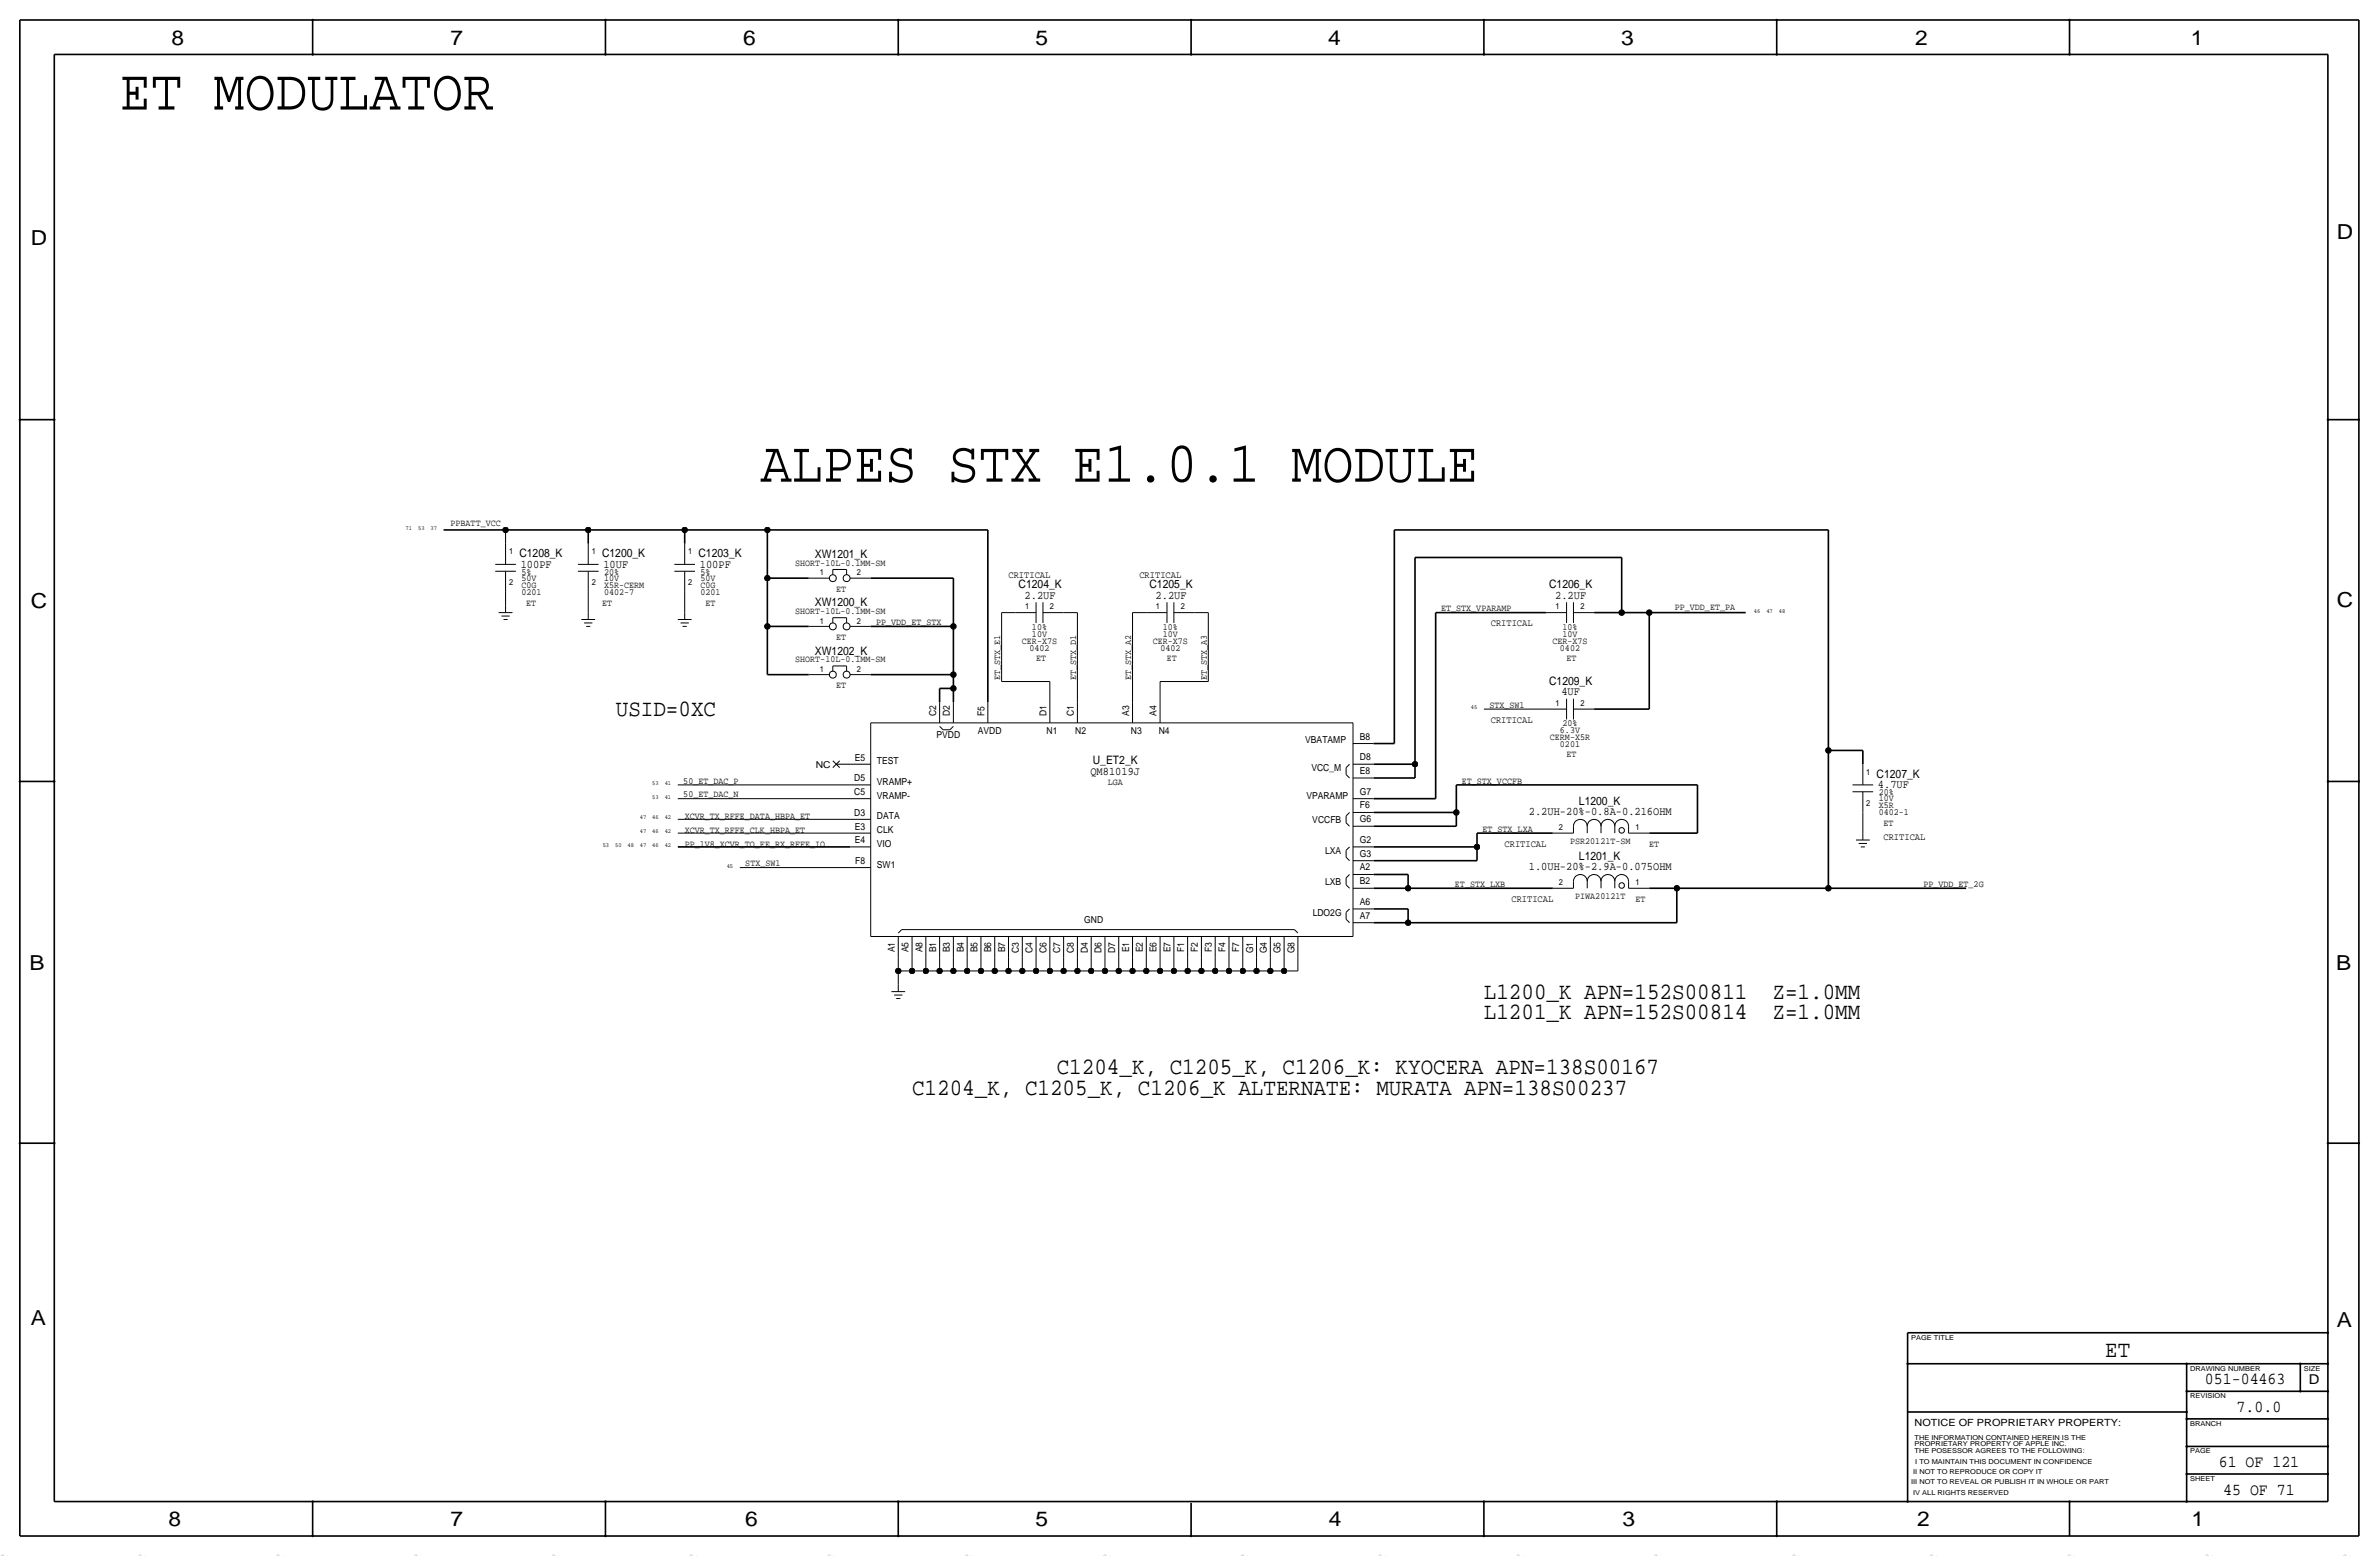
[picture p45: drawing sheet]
<svg xmlns="http://www.w3.org/2000/svg" width="877mm" height="574mm" viewBox="0 0 877 574" stroke-linecap="round" stroke-linejoin="round" font-family="sans-serif">
<defs><g id="words">
<g font-size="21.5">
<text x="44.1" y="40.4">ET MODULATOR</text>
<text x="280.4" y="177.5">ALPES STX E1.0.1 MODULE</text>
</g>
<g font-size="8.6">
<text x="227" y="263.9">USID=0XC</text>
<text x="547.1" y="368">L1200_K APN=152S00811</text>
<text x="653.5" y="368">Z=1.0MM</text>
<text x="547.1" y="375.7">L1201_K APN=152S00814</text>
<text x="653.5" y="375.7">Z=1.0MM</text>
<text x="389.6" y="396">C1204_K, C1205_K, C1206_K: KYOCERA APN=138S00167</text>
<text x="336.2" y="403.6">C1204_K, C1205_K, C1206_K ALTERNATE: MURATA APN=138S00237</text>
<text x="776.1" y="500.1">ET</text>
</g>
<g font-size="7.6">
<text x="63.2" y="16.5">8</text>
<text x="166.1" y="16.5">7</text>
<text x="274" y="16.5">6</text>
<text x="381.7" y="16.5">5</text>
<text x="489.7" y="16.5">4</text>
<text x="597.6" y="16.5">3</text>
<text x="706.1" y="16.5">2</text>
<text x="807.7" y="16.5">1</text>
<text x="861.5" y="88.1">D</text>
<text x="11.4" y="90.4">D</text>
<text x="11.4" y="224.3">C</text>
<text x="861.5" y="223.8">C</text>
<text x="10.9" y="357.6">B</text>
<text x="861.3" y="357.4">B</text>
<text x="11.4" y="488.4">A</text>
<text x="861.5" y="489.2">A</text>
<text x="62.2" y="562.6">8</text>
<text x="166.1" y="562.6">7</text>
<text x="274.8" y="562.6">6</text>
<text x="381.7" y="562.6">5</text>
<text x="489.9" y="562.6">4</text>
<text x="598.1" y="562.6">3</text>
<text x="706.8" y="562.6">2</text>
<text x="807.9" y="562.6">1</text>
</g>
<g font-size="6.2">
<text x="812.9" y="510.3">051-04463</text>
<text x="824.6" y="520.4">7.0.0</text>
<text x="818" y="540.8">61 OF 121</text>
<text x="819.6" y="550.9">45 OF 71</text>
</g>
<text font-size="5" x="851.2" y="510.3">D</text>
<g font-size="4.3">
<text x="191.5" y="205.5">C1208_K</text>
<text x="192" y="209.3">100PF</text>
<text x="221.9" y="205.5">C1200_K</text>
<text x="222.5" y="209.3">10UF</text>
<text x="257.5" y="205.5">C1203_K</text>
<text x="258" y="209.3">100PF</text>
<text x="300.4" y="205.7">XW1201_K</text>
<text x="375.5" y="216.9">C1204_K</text>
<text x="377.8" y="220.7">2.2UF</text>
<text x="423.8" y="216.9">C1205_K</text>
<text x="426" y="220.7">2.2UF</text>
<text x="571.1" y="216.9">C1206_K</text>
<text x="573.3" y="220.7">2.2UF</text>
<text x="300.4" y="223.5">XW1200_K</text>
<text x="300.4" y="241.3">XW1202_K</text>
<text x="571.1" y="252.5">C1209_K</text>
<text x="575.6" y="256.3">4UF</text>
<text x="402.9" y="281.7">U_ET2_K</text>
<text x="402" y="285.5">QM81019J</text>
<text x="691.8" y="286.8">C1207_K</text>
<text x="692.4" y="290.6">4.7UF</text>
<text x="582.1" y="296.7">L1200_K</text>
<text x="563.6" y="300.2">2.2UH-20%-0.8A-0.216OHM</text>
<text x="582.1" y="317">L1201_K</text>
<text x="563.6" y="320.5">1.0UH-20%-2.9A-0.075OHM</text>
</g>
<text font-size="3.7" x="705.8" y="525.5">NOTICE OF PROPRIETARY PROPERTY:</text>
<g font-size="3.6">
<text x="371.8" y="213.1">CRITICAL</text>
<text x="420.1" y="213.1">CRITICAL</text>
<text x="549.6" y="230.9">CRITICAL</text>
<text x="549.6" y="266.4">CRITICAL</text>
<text x="694.4" y="309.6">CRITICAL</text>
<text x="554.7" y="312.2">CRITICAL</text>
<text x="557.2" y="332.5">CRITICAL</text>
</g>
<g font-size="3.5">
<text x="166.1" y="193.9">PPBATT_VCC</text>
<text x="293.2" y="208.5">SHORT-10L-0.1MM-SM</text>
<text x="192.2" y="211.8">5%</text>
<text x="192.2" y="214.1">50V</text>
<text x="222.7" y="211.8">20%</text>
<text x="222.7" y="214.1">10V</text>
<text x="258.3" y="211.8">5%</text>
<text x="258.3" y="214.1">50V</text>
<text x="192.2" y="216.7">C0G</text>
<text x="192.2" y="219.2">0201</text>
<text x="222.7" y="216.7">X5R-CERM</text>
<text x="222.7" y="219.2">0402-7</text>
<text x="258.3" y="216.7">C0G</text>
<text x="258.3" y="219.2">0201</text>
<text x="308.3" y="218.2">ET</text>
<text x="194" y="223.3">ET</text>
<text x="221.9" y="223.3">ET</text>
<text x="260" y="223.3">ET</text>
<text x="293.2" y="226.3">SHORT-10L-0.1MM-SM</text>
<text x="531.3" y="225.3">ET_STX_VPARAMP</text>
<text x="617.5" y="224.8">PP_VDD_ET_PA</text>
<text x="323" y="230.4">PP_VDD_ET_STX</text>
<text x="380.5" y="232.2">10%</text>
<text x="428.7" y="232.2">10%</text>
<text x="576" y="232.2">10%</text>
<text x="308.3" y="236">ET</text>
<text x="376.8" y="237.2">CER-X7S</text>
<text x="379.5" y="239.8">0402</text>
<text x="380.5" y="234.7">10V</text>
<text x="425" y="237.2">CER-X7S</text>
<text x="427.8" y="239.8">0402</text>
<text x="428.7" y="234.7">10V</text>
<text x="572.3" y="237.2">CER-X7S</text>
<text x="575.1" y="239.8">0402</text>
<text x="576" y="234.7">10V</text>
<text x="293.2" y="244.1">SHORT-10L-0.1MM-SM</text>
<text x="382" y="243.6">ET</text>
<text x="430.2" y="243.6">ET</text>
<text x="577.5" y="243.6">ET</text>
<text x="368.8" y="250.7" transform="rotate(-90 368.8 250.7)">ET_STX_E1</text>
<text x="396.7" y="250.7" transform="rotate(-90 396.7 250.7)">ET_STX_D1</text>
<text x="417" y="250.7" transform="rotate(-90 417 250.7)">ET_STX_A2</text>
<text x="445" y="250.7" transform="rotate(-90 445 250.7)">ET_STX_A3</text>
<text x="308.3" y="253.7">ET</text>
<text x="345.1" y="263.9" transform="rotate(-90 345.1 263.9)">C2</text>
<text x="350.2" y="263.9" transform="rotate(-90 350.2 263.9)">D2</text>
<text x="362.9" y="263.9" transform="rotate(-90 362.9 263.9)">F5</text>
<text x="385.8" y="263.9" transform="rotate(-90 385.8 263.9)">D1</text>
<text x="395.9" y="263.9" transform="rotate(-90 395.9 263.9)">C1</text>
<text x="416.3" y="263.9" transform="rotate(-90 416.3 263.9)">A3</text>
<text x="426.4" y="263.9" transform="rotate(-90 426.4 263.9)">A4</text>
<text x="549.1" y="260.9">STX_SW1</text>
<text x="576" y="267.7">20%</text>
<text x="345.3" y="272">PVDD</text>
<text x="360.5" y="270.7">AVDD</text>
<text x="385.9" y="270.7">N1</text>
<text x="396.4" y="270.7">N2</text>
<text x="417" y="270.7">N3</text>
<text x="427.2" y="270.7">N4</text>
<text x="481.2" y="274">VBATAMP</text>
<text x="501.3" y="272.7">B8</text>
<text x="571.4" y="272.8">CERM-X5R</text>
<text x="575.1" y="275.3">0201</text>
<text x="575.1" y="270.3">6.3V</text>
<text x="315.1" y="280.4">E5</text>
<text x="323.3" y="281.7">TEST</text>
<text x="501.3" y="280.2">D8</text>
<text x="577.5" y="279.1">ET</text>
<text x="300.8" y="283">NC</text>
<text x="483.5" y="284.2">VCC_M</text>
<text x="501.3" y="285.2">E8</text>
<text x="251.9" y="288.8">50_ET_DAC_P</text>
<text x="251.9" y="293.9">50_ET_DAC_N</text>
<text x="314.9" y="288">D5</text>
<text x="314.9" y="293.1">C5</text>
<text x="323.3" y="289.3">VRAMP+</text>
<text x="408.4" y="289.3">LGA</text>
<text x="501.3" y="292.9">G7</text>
<text x="538.9" y="288.8">ET_STX_VCCFB</text>
<text x="692.6" y="293.1">20%</text>
<text x="323.3" y="294.4">VRAMP-</text>
<text x="481.6" y="294.4">VPARAMP</text>
<text x="501.3" y="297.9">F6</text>
<text x="692.6" y="297.9">X5R</text>
<text x="692.6" y="295.4">10V</text>
<text x="252.4" y="302">XCVR_TX_RFFE_DATA_HBPA_ET</text>
<text x="314.9" y="300.7">D3</text>
<text x="315.1" y="305.8">E3</text>
<text x="323.3" y="302">DATA</text>
<text x="483.8" y="303.3">VCCFB</text>
<text x="501.3" y="303">G6</text>
<text x="692.6" y="300.5">0402-1</text>
<text x="694.4" y="304.5">ET</text>
<text x="252.4" y="307.1">XCVR_TX_RFFE_CLK_HBPA_ET</text>
<text x="315.1" y="310.9">E4</text>
<text x="323.3" y="307.1">CLK</text>
<text x="501.3" y="310.6">G2</text>
<text x="546.6" y="306.6">ET_STX_LXA</text>
<text x="578.9" y="311.2">PSR20121T-SM</text>
<text x="252.4" y="312.2">PP_1V8_XCVR_TO_FE_RX_RFFE_IO</text>
<text x="323.3" y="312.2">VIO</text>
<text x="488.5" y="314.7">LXA</text>
<text x="501.3" y="315.7">G3</text>
<text x="608" y="312.2">ET</text>
<text x="274.8" y="319.3">STX_SW1</text>
<text x="315.3" y="318.5">F8</text>
<text x="323.3" y="319.8">SW1</text>
<text x="501.3" y="320.8">A2</text>
<text x="488.5" y="326.1">LXB</text>
<text x="501.3" y="325.9">B2</text>
<text x="536.4" y="326.9">ET_STX_LXB</text>
<text x="709.1" y="326.9">PP_VDD_ET_2G</text>
<text x="501.3" y="333.5">A6</text>
<text x="580.7" y="331.5">PIWA20121T</text>
<text x="602.9" y="332.5">ET</text>
<text x="399.7" y="340.1">GND</text>
<text x="484" y="337.5">LDO2G</text>
<text x="501.3" y="338.6">A7</text>
<text x="329.9" y="351.1" transform="rotate(-90 329.9 351.1)">A1</text>
<text x="335" y="351.1" transform="rotate(-90 335 351.1)">A5</text>
<text x="340.1" y="351.1" transform="rotate(-90 340.1 351.1)">A8</text>
<text x="345.1" y="351.1" transform="rotate(-90 345.1 351.1)">B1</text>
<text x="350.2" y="351.1" transform="rotate(-90 350.2 351.1)">B3</text>
<text x="355.3" y="351.1" transform="rotate(-90 355.3 351.1)">B4</text>
<text x="360.4" y="351.1" transform="rotate(-90 360.4 351.1)">B5</text>
<text x="365.5" y="351.1" transform="rotate(-90 365.5 351.1)">B6</text>
<text x="370.5" y="351.1" transform="rotate(-90 370.5 351.1)">B7</text>
<text x="375.6" y="351.2" transform="rotate(-90 375.6 351.2)">C3</text>
<text x="380.7" y="351.2" transform="rotate(-90 380.7 351.2)">C4</text>
<text x="385.8" y="351.2" transform="rotate(-90 385.8 351.2)">C6</text>
<text x="390.9" y="351.2" transform="rotate(-90 390.9 351.2)">C7</text>
<text x="395.9" y="351.2" transform="rotate(-90 395.9 351.2)">C8</text>
<text x="401" y="351.2" transform="rotate(-90 401 351.2)">D4</text>
<text x="406.1" y="351.2" transform="rotate(-90 406.1 351.2)">D6</text>
<text x="411.2" y="351.2" transform="rotate(-90 411.2 351.2)">D7</text>
<text x="416.3" y="351.1" transform="rotate(-90 416.3 351.1)">E1</text>
<text x="421.3" y="351.1" transform="rotate(-90 421.3 351.1)">E2</text>
<text x="426.4" y="351.1" transform="rotate(-90 426.4 351.1)">E6</text>
<text x="431.5" y="351.1" transform="rotate(-90 431.5 351.1)">E7</text>
<text x="436.6" y="350.9" transform="rotate(-90 436.6 350.9)">F1</text>
<text x="441.7" y="350.9" transform="rotate(-90 441.7 350.9)">F2</text>
<text x="446.7" y="350.9" transform="rotate(-90 446.7 350.9)">F3</text>
<text x="451.8" y="350.9" transform="rotate(-90 451.8 350.9)">F4</text>
<text x="456.9" y="350.9" transform="rotate(-90 456.9 350.9)">F7</text>
<text x="462" y="351.4" transform="rotate(-90 462 351.4)">G1</text>
<text x="467.1" y="351.4" transform="rotate(-90 467.1 351.4)">G4</text>
<text x="472.1" y="351.4" transform="rotate(-90 472.1 351.4)">G5</text>
<text x="477.2" y="351.4" transform="rotate(-90 477.2 351.4)">G8</text>
</g>
<g font-size="3.1">
<text x="187.7" y="204.2">1</text>
<text x="218.1" y="204.2">1</text>
<text x="253.7" y="204.2">1</text>
<text x="187.7" y="215.6">2</text>
<text x="218.1" y="215.6">2</text>
<text x="253.7" y="215.6">2</text>
<text x="302.2" y="212.1">1</text>
<text x="315.9" y="212.1">2</text>
<text x="377.9" y="224.5">1</text>
<text x="387" y="224.5">2</text>
<text x="426.2" y="224.5">1</text>
<text x="435.3" y="224.5">2</text>
<text x="573.5" y="224.5">1</text>
<text x="582.6" y="224.5">2</text>
<text x="302.2" y="229.9">1</text>
<text x="315.9" y="229.9">2</text>
<text x="302.2" y="247.6">1</text>
<text x="315.9" y="247.6">2</text>
<text x="573.5" y="260.1">1</text>
<text x="582.6" y="260.1">2</text>
<text x="688" y="285.5">1</text>
<text x="688" y="296.9">2</text>
<text x="574.7" y="305.8">2</text>
<text x="602.9" y="305.8">1</text>
<text x="574.7" y="326.1">2</text>
<text x="602.9" y="326.1">1</text>
</g>
<g font-size="2.8" fill="#b6b6b4">
<text x="0" y="573.5" transform="rotate(45 0 573.5)">=</text>
<text x="101.6" y="573.5" transform="rotate(45 101.6 573.5)">=</text>
<text x="152.4" y="573.5" transform="rotate(45 152.4 573.5)">=</text>
<text x="203.2" y="573.5" transform="rotate(45 203.2 573.5)">=</text>
<text x="355.6" y="573.5" transform="rotate(45 355.6 573.5)">=</text>
<text x="406.4" y="573.5" transform="rotate(45 406.4 573.5)">=</text>
<text x="457.2" y="573.5" transform="rotate(45 457.2 573.5)">=</text>
<text x="609.6" y="573.5" transform="rotate(45 609.6 573.5)">=</text>
<text x="660.4" y="573.5" transform="rotate(45 660.4 573.5)">=</text>
<text x="711.2" y="573.5" transform="rotate(45 711.2 573.5)">=</text>
<text x="863.6" y="573.5" transform="rotate(45 863.6 573.5)">=</text>
</g>
<g font-size="2.5">
<text x="704.5" y="493.8">PAGE TITLE</text>
<text x="807.4" y="505.2">DRAWING NUMBER</text>
<text x="849.3" y="505.2">SIZE</text>
<text x="807.4" y="515.4">REVISION</text>
<text x="807.4" y="525.5">BRANCH</text>
<text x="705.8" y="533.1">PROPRIETARY PROPERTY OF APPLE INC.</text>
<text x="705.8" y="530.6">THE INFORMATION CONTAINED HEREIN IS THE</text>
<text x="705.8" y="535.7">THE POSESSOR AGREES TO THE FOLLOWING:</text>
<text x="706.1" y="539.5">I TO MAINTAIN THIS DOCUMENT IN CONFIDENCE</text>
<text x="807.4" y="535.7">PAGE</text>
<text x="705.3" y="543.3">II NOT TO REPRODUCE OR COPY IT</text>
<text x="807.4" y="545.8">SHEET</text>
<text x="704.5" y="547.1">III NOT TO REVEAL OR PUBLISH IT IN WHOLE OR PART</text>
<text x="705.3" y="550.9">IV ALL RIGHTS RESERVED</text>
</g>
<g font-size="2.3">
<text x="149.6" y="195.3">71</text>
<text x="154.1" y="195.3">53</text>
<text x="158.7" y="195.3">37</text>
<text x="646.6" y="225.8">46</text>
<text x="651.2" y="225.8">47</text>
<text x="655.8" y="225.8">48</text>
<text x="542.2" y="261.4">45</text>
<text x="240.5" y="289.3">53</text>
<text x="245.1" y="289.3">41</text>
<text x="240.5" y="294.4">53</text>
<text x="245.1" y="294.4">41</text>
<text x="235.9" y="302">47</text>
<text x="240.5" y="302">46</text>
<text x="245.1" y="302">42</text>
<text x="235.9" y="307.1">47</text>
<text x="240.5" y="307.1">46</text>
<text x="245.1" y="307.1">42</text>
<text x="222.2" y="312.2">53</text>
<text x="226.8" y="312.2">50</text>
<text x="231.3" y="312.2">48</text>
<text x="235.9" y="312.2">47</text>
<text x="240.5" y="312.2">46</text>
<text x="245.1" y="312.2">42</text>
<text x="267.9" y="319.8">45</text>
</g>
</g></defs>
<g fill="none" stroke="#000" stroke-width=".6" stroke-linecap="butt">
<path d="M7.3 7.4v558.8zM7.3 7.4h862.3zM115.3 7.4v12.7zM223.2 7.4v12.7zM331.2 7.4v12.7zM439.1 7.4v12.7zM547.1 7.4v12.7zM655 7.4v12.7zM763 7.4v12.7zM869.6 7.4v558.8zM20 20.1v533.4zM20 20.1h838.2z"/>
<path d="M858.2 20.1v533.4zM7.3 154.7h12.7zM858.2 154.7h11.4zM163.5 195.3h22.9zM186.4 195.3h30.5zM216.9 195.3v5.1zM216.9 195.3h35.5zM252.4 195.3h30.5zM252.4 195.3v5.1zM282.9 195.3h81.3zM282.9 195.3v17.8zM364.2 195.3v63.5z"/>
<path d="M514 195.3h160.1zM514 195.3v78.8zM674.1 195.3v81.3zM282.9 213.1v17.8zM282.9 213.1h15.2zM321 213.1h30.5zM351.5 213.1v17.8zM521.7 205.5v76.2zM521.7 205.5h76.2zM597.9 205.5v20.3zM282.9 230.9v17.8zM282.9 230.9h15.2z"/>
<path d="M321 230.9h30.5zM351.5 230.9v17.8zM529.3 225.8h40.6zM529.3 225.8v68.6zM587.7 225.8h10.2zM597.9 225.8h10.1zM608 225.8v35.6zM608 225.8h35.6zM282.9 248.7h15.2zM321 248.7h30.5zM346.4 253.7h5.1zM346.4 253.7v5.1z"/>
<path d="M351.5 248.7v5zM351.5 253.7v5.1zM506.4 274.1h7.6zM587.7 261.4h20.3zM674.1 276.6v50.8zM674.1 276.6h12.7zM686.8 276.6v5.1zM7.3 288h12.7zM506.4 294.4h22.9zM506.4 299.5h30.5zM506.4 281.7h15.3zM506.4 286.8h15.3z"/>
<path d="M521.7 281.7v5.1zM536.9 289.3h88.9zM536.9 289.3v10.2zM536.9 299.5v5zM625.8 289.3v17.8zM858.2 288h11.4zM249.9 312.2h63.5zM506.4 304.5h30.5zM506.4 312.2h38.1zM506.4 317.2h38.1zM544.5 307.1h28zM544.5 307.1v5.1z"/>
<path d="M544.5 312.2v5zM608 307.1h17.8zM506.4 327.4h12.7zM506.4 322.3h12.7zM506.4 335h12.7zM519.1 327.4h53.4zM519.1 322.3v5.1zM519.1 335v5.1zM608 327.4h10.2zM618.2 327.4v12.7zM618.2 327.4h55.9zM674.1 327.4h50.8z"/>
<path d="M506.4 340.1h12.7zM519.1 340.1h99.1zM7.3 421.4h12.7zM858.2 421.4h11.4zM703.3 491.2h154.9zM703.3 491.2v62.3zM703.3 502.7h154.9zM806.1 502.7v50.8zM806.1 512.8h52.1zM848.1 502.7v10.1zM703.3 520.4h102.8zM806.1 533.1h52.1z"/>
<path d="M806.1 523h52.1zM20 553.5h838.2zM115.3 553.5v12.7zM223.2 553.5v12.7zM331.2 553.5v12.7zM439.1 554v12.2zM547.1 553.5v12.7zM655 553.5v12.7zM763 553.5v12.7zM806.1 543.3h52.1zM7.3 566.2h862.3z"/>
</g>
<g fill="none" stroke="#000" stroke-width=".37">
<path d="M186.4 195.3v5.1zM182.6 208h7.6zM182.6 210.6h7.6zM186.4 218.2v5.1zM186.4 200.4v7.6zM186.4 210.6v7.6zM213.1 208h7.6zM213.1 210.6h7.6zM216.9 218.2v7.6zM216.9 200.4v7.6zM216.9 210.6v7.6zM248.6 208h7.6z"/>
<path d="M248.6 210.6h7.6zM252.4 218.2v7.6zM252.4 200.4v7.6zM252.4 210.6v7.6zM298.1 213.1h7.7zM307 209.9v1.9zM307 209.9h5.1zM312.1 209.9v1.9zM313.4 213.1h7.6zM183.8 225.8h5.1zM184.9 227.1h3zM185.6 228.3h1.5z"/>
<path d="M186.4 223.3v2.5zM214.3 228.3h5.1zM215.3 229.6h3.1zM216.1 230.9h1.5zM216.9 225.8v2.5zM249.9 228.3h5.1zM250.9 229.6h3zM251.7 230.9h1.5zM252.4 225.8v2.5zM298.1 230.9h7.7zM307 227.7v1.9zM307 227.7h5.1z"/>
<path d="M312.1 227.7v1.9zM313.4 230.9h7.6zM369.3 225.8h5zM369.3 225.8v25.4zM374.3 225.8h7.7zM382 222v7.6zM384.5 225.8h7.6zM384.5 222v7.6zM392.1 225.8h5.1zM397.2 225.8v33zM417.5 225.8h5.1zM417.5 225.8v33z"/>
<path d="M422.6 225.8h7.6zM430.2 222v7.6zM432.8 225.8h7.6zM432.8 222v7.6zM440.4 225.8h5.1zM445.5 225.8v25.4zM569.9 225.8h7.6zM577.5 222v7.6zM580.1 225.8h7.6zM580.1 222v7.6zM298.1 248.7h7.7zM307 245.5v1.9z"/>
<path d="M307 245.5h5.1zM312.1 245.5v1.9zM313.4 248.7h7.6zM346.4 258.8v7.6zM351.5 258.8v7.6zM364.2 258.8v7.6zM369.3 251.2h17.7zM387 251.2v7.6zM387 258.8v7.6zM397.2 258.8v7.6zM417.5 258.8v7.6zM427.7 251.2h17.8z"/>
<path d="M427.7 251.2v7.6zM427.7 258.8v7.6zM577.5 257.6v7.6zM580.1 257.6v7.6zM321 266.4v78.8zM321 266.4h177.8zM346.4 267.7l1.3 1.3zM347.7 269h2.5zM350.2 269l1.3-1.3zM498.8 274.1h7.6zM498.8 266.4v78.8zM547.1 261.4h22.8z"/>
<path d="M569.9 261.4h7.6zM580.1 261.4h7.6zM249.9 289.3h63.5zM249.9 294.4h63.5zM307 283l2.6-2.6zM307 280.4l2.6 2.6zM308.3 281.7h5.1zM313.4 281.7h7.6zM313.4 289.3h7.6zM313.4 294.4h7.6zM496.3 285.5l1.2 1.3zM496.3 283v2.5z"/>
<path d="M497.5 299.5l-1.2 1.2zM497.5 281.7l-1.2 1.3zM498.8 286.8h7.6zM498.8 281.7h7.6zM498.8 294.4h7.6zM498.8 299.5h7.6zM683 289.3h7.6zM683 291.8h7.6zM686.8 299.5v7.6zM686.8 281.7v7.6zM686.8 291.8v7.7zM249.9 307.1h63.5z"/>
<path d="M249.9 302h63.5zM272.7 319.8h40.7zM313.4 319.8h7.6zM313.4 312.2h7.6zM313.4 307.1h7.6zM313.4 302h7.6zM496.3 303.3l1.2 1.2zM496.3 300.7v2.6zM496.3 313.4v2.6zM496.3 316l1.2 1.2zM497.5 312.2l-1.2 1.2zM498.8 312.2h7.6z"/>
<path d="M498.8 304.5h7.6zM498.8 317.2h7.6zM572.5 307.1h7.6zM580.1 304.5v2.6zM580.1 304.5a2.54 2.54 0 0 1 2.5-2.5 2.54 2.54 0 0 1 2.6 2.5 2.54 2.54 0 0 1 2.5-2.5 2.54 2.54 0 0 1 2.5 2.5 2.54 2.54 0 0 1 2.6-2.5 2.54 2.54 0 0 1 2.5 2.5 2.54 2.54 0 0 1 2.6-2.5 2.54 2.54 0 0 1 2.5 2.5M585.2 304.5v2.6zM590.2 304.5v2.6zM595.3 304.5v2.6zM600.4 307.1h7.6zM600.4 304.5v2.6zM684.2 309.6h5.1zM685.2 310.9h3.1z"/>
<path d="M686 312.2h1.5zM686.8 307.1v2.5zM496.3 323.6v2.5zM496.3 326.1l1.2 1.3zM496.3 336.3v2.5zM496.3 338.8l1.2 1.3zM497.5 322.3l-1.2 1.3zM497.5 335l-1.2 1.3zM498.8 327.4h7.6zM498.8 322.3h7.6zM498.8 335h7.6zM572.5 327.4h7.6z"/>
<path d="M580.1 324.9v2.5zM580.1 324.9a2.54 2.54 0 0 1 2.5-2.6 2.54 2.54 0 0 1 2.6 2.6 2.54 2.54 0 0 1 2.5-2.6 2.54 2.54 0 0 1 2.5 2.6 2.54 2.54 0 0 1 2.6-2.6 2.54 2.54 0 0 1 2.5 2.6 2.54 2.54 0 0 1 2.6-2.6 2.54 2.54 0 0 1 2.5 2.6M585.2 324.9v2.5zM590.2 324.9v2.5zM595.3 324.9v2.5zM600.4 327.4h7.6zM600.4 324.9v2.5zM321 345.2h177.8zM331.2 357.9v5.1zM331.2 352.8v5.1zM331.2 357.9h5zM331.2 345.2v7.6z"/>
<path d="M331.2 343.9l1.2-1.3zM332.4 342.6h144.8zM336.2 352.8v5.1zM336.2 357.9h5.1zM336.2 345.2v7.6zM341.3 352.8v5.1zM341.3 357.9h5.1zM341.3 345.2v7.6zM346.4 352.8v5.1zM346.4 357.9h5.1zM346.4 345.2v7.6zM351.5 352.8v5.1z"/>
<path d="M351.5 357.9h5.1zM351.5 345.2v7.6zM356.6 352.8v5.1zM356.6 357.9h5zM356.6 345.2v7.6zM361.6 352.8v5.1zM361.6 357.9h5.1zM361.6 345.2v7.6zM366.7 352.8v5.1zM366.7 357.9h5.1zM366.7 345.2v7.6zM371.8 352.8v5.1z"/>
<path d="M371.8 357.9h5.1zM371.8 345.2v7.6zM376.9 352.8v5.1zM376.9 357.9h5.1zM376.9 345.2v7.6zM382 352.8v5.1zM382 357.9h5zM382 345.2v7.6zM387 352.8v5.1zM387 357.9h5.1zM387 345.2v7.6zM392.1 352.8v5.1z"/>
<path d="M392.1 357.9h5.1zM392.1 345.2v7.6zM397.2 352.8v5.1zM397.2 357.9h5.1zM397.2 345.2v7.6zM402.3 352.8v5.1zM402.3 357.9h5.1zM402.3 345.2v7.6zM407.4 352.8v5.1zM407.4 357.9h5zM407.4 345.2v7.6zM412.4 352.8v5.1z"/>
<path d="M412.4 357.9h5.1zM412.4 345.2v7.6zM417.5 352.8v5.1zM417.5 357.9h5.1zM417.5 345.2v7.6zM422.6 352.8v5.1zM422.6 357.9h5.1zM422.6 345.2v7.6zM427.7 352.8v5.1zM427.7 357.9h5.1zM427.7 345.2v7.6zM432.8 357.9h5z"/>
<path d="M432.8 352.8v5.1zM432.8 345.2v7.6zM437.8 352.8v5.1zM437.8 357.9h5.1zM437.8 345.2v7.6zM442.9 352.8v5.1zM442.9 357.9h5.1zM442.9 345.2v7.6zM448 352.8v5.1zM448 357.9h5.1zM448 345.2v7.6zM453.1 352.8v5.1z"/>
<path d="M453.1 357.9h5.1zM453.1 345.2v7.6zM458.2 352.8v5.1zM458.2 357.9h5zM458.2 345.2v7.6zM463.2 352.8v5.1zM463.2 357.9h5.1zM463.2 345.2v7.6zM468.3 352.8v5.1zM468.3 357.9h5.1zM468.3 345.2v7.6zM473.4 352.8v5.1z"/>
<path d="M473.4 357.9h5.1zM473.4 345.2v7.6zM477.2 342.6l1.3 1.3zM478.5 352.8v5.1zM478.5 345.2v7.6zM498.8 340.1h7.6zM328.6 365.5h5.1zM329.6 366.8h3.1zM330.4 368h1.5zM331.2 363v2.5z"/>
<circle cx="307" cy="213.1" r="1.28"/>
<circle cx="312.1" cy="213.1" r="1.28"/>
<circle cx="307" cy="230.9" r="1.28"/>
<circle cx="312.1" cy="230.9" r="1.28"/>
<circle cx="307" cy="248.7" r="1.28"/>
<circle cx="312.1" cy="248.7" r="1.28"/>
<circle cx="597.9" cy="306.1" r="1.02"/>
<circle cx="597.9" cy="326.4" r="1.02"/>
</g>
<g fill="#000" stroke="#000" stroke-width=".37">
<path d="M115.1 7.2h.4v.3h-.4zM115.1 19.9h.4v.3h-.4zM223 7.2h.4v.3h-.4zM223 19.9h.4v.3h-.4zM331 19.9h.4v.3h-.4zM331 7.2h.4v.3h-.4zM438.9 7.2h.4v.3h-.4zM438.9 19.9h.4v.3h-.4zM546.9 7.2h.4v.3h-.4zM546.9 19.9h.4v.3h-.4zM654.8 19.9h.4v.3h-.4zM654.8 7.2h.4v.3h-.4z"/>
<path d="M762.8 19.9h.4v.3h-.4zM762.8 7.2h.4v.3h-.4zM7.1 154.5h.4v.4h-.4zM19.8 154.5h.4v.4h-.4zM858 154.5h.4v.4h-.4zM869.5 154.5h.3v.4h-.3zM7.1 287.9h.4v.3h-.4zM19.8 287.9h.4v.3h-.4zM858 287.9h.4v.3h-.4zM869.5 287.9h.3v.3h-.3zM7.1 421.2h.4v.4h-.4zM19.8 421.2h.4v.4h-.4z"/>
<path d="M858 421.2h.4v.4h-.4zM869.5 421.2h.3v.4h-.3zM858 491.1h.4v.3h-.4zM703.1 502.5h.4v.3h-.4zM806 502.5h.3v.3h-.3zM806 512.7h.3v.3h-.3zM847.9 512.7h.3v.3h-.3zM847.9 502.5h.3v.3h-.3zM858 502.5h.4v.3h-.4zM858 512.7h.4v.3h-.4zM806 520.3h.3v.3h-.3zM806 522.8h.3v.4h-.3z"/>
<path d="M806 533h.3v.3h-.3zM858 522.8h.4v.4h-.4zM858 533h.4v.3h-.4zM115.1 553.3h.4v.3h-.4zM223 553.3h.4v.3h-.4zM331 553.3h.4v.3h-.4zM546.9 553.3h.4v.3h-.4zM654.8 553.3h.4v.3h-.4zM703.1 553.3h.4v.3h-.4zM762.8 553.3h.4v.3h-.4zM806 543.1h.3v.4h-.3zM806 553.3h.3v.3h-.3z"/>
<path d="M858 543.1h.4v.4h-.4zM115.1 566h.4v.3h-.4zM223 566h.4v.3h-.4zM331 566h.4v.3h-.4zM438.9 566h.4v.3h-.4zM546.9 566h.4v.3h-.4zM654.8 566h.4v.3h-.4z"/>
<circle cx="186.4" cy="195.3" r="1.02"/>
<circle cx="216.9" cy="195.3" r="1.02"/>
<circle cx="252.4" cy="195.3" r="1.02"/>
<circle cx="282.9" cy="195.3" r="1.02"/>
<circle cx="282.9" cy="213.1" r="1.02"/>
<circle cx="282.9" cy="230.9" r="1.02"/>
<circle cx="351.5" cy="230.9" r="1.02"/>
<circle cx="597.9" cy="225.8" r="1.02"/>
<circle cx="608" cy="225.8" r="1.02"/>
<circle cx="351.5" cy="248.7" r="1.02"/>
<circle cx="351.5" cy="253.7" r="1.02"/>
<circle cx="674.1" cy="276.6" r="1.02"/>
<circle cx="521.7" cy="281.7" r="1.02"/>
<circle cx="536.9" cy="299.5" r="1.02"/>
<circle cx="544.5" cy="312.2" r="1.02"/>
<circle cx="519.1" cy="327.4" r="1.02"/>
<circle cx="618.2" cy="327.4" r="1.02"/>
<circle cx="674.1" cy="327.4" r="1.02"/>
<circle cx="331.2" cy="357.9" r="1.02"/>
<circle cx="336.2" cy="357.9" r="1.02"/>
<circle cx="341.3" cy="357.9" r="1.02"/>
<circle cx="346.4" cy="357.9" r="1.02"/>
<circle cx="351.5" cy="357.9" r="1.02"/>
<circle cx="356.6" cy="357.9" r="1.02"/>
<circle cx="361.6" cy="357.9" r="1.02"/>
<circle cx="366.7" cy="357.9" r="1.02"/>
<circle cx="371.8" cy="357.9" r="1.02"/>
<circle cx="376.9" cy="357.9" r="1.02"/>
<circle cx="382" cy="357.9" r="1.02"/>
<circle cx="387" cy="357.9" r="1.02"/>
<circle cx="392.1" cy="357.9" r="1.02"/>
<circle cx="397.2" cy="357.9" r="1.02"/>
<circle cx="402.3" cy="357.9" r="1.02"/>
<circle cx="407.4" cy="357.9" r="1.02"/>
<circle cx="412.4" cy="357.9" r="1.02"/>
<circle cx="417.5" cy="357.9" r="1.02"/>
<circle cx="422.6" cy="357.9" r="1.02"/>
<circle cx="427.7" cy="357.9" r="1.02"/>
<circle cx="432.8" cy="357.9" r="1.02"/>
<circle cx="437.8" cy="357.9" r="1.02"/>
<circle cx="442.9" cy="357.9" r="1.02"/>
<circle cx="448" cy="357.9" r="1.02"/>
<circle cx="453.1" cy="357.9" r="1.02"/>
<circle cx="458.2" cy="357.9" r="1.02"/>
<circle cx="463.2" cy="357.9" r="1.02"/>
<circle cx="468.3" cy="357.9" r="1.02"/>
<circle cx="473.4" cy="357.9" r="1.02"/>
<circle cx="519.1" cy="340.1" r="1.02"/>
</g>
<use href="#words"/>
</svg>
